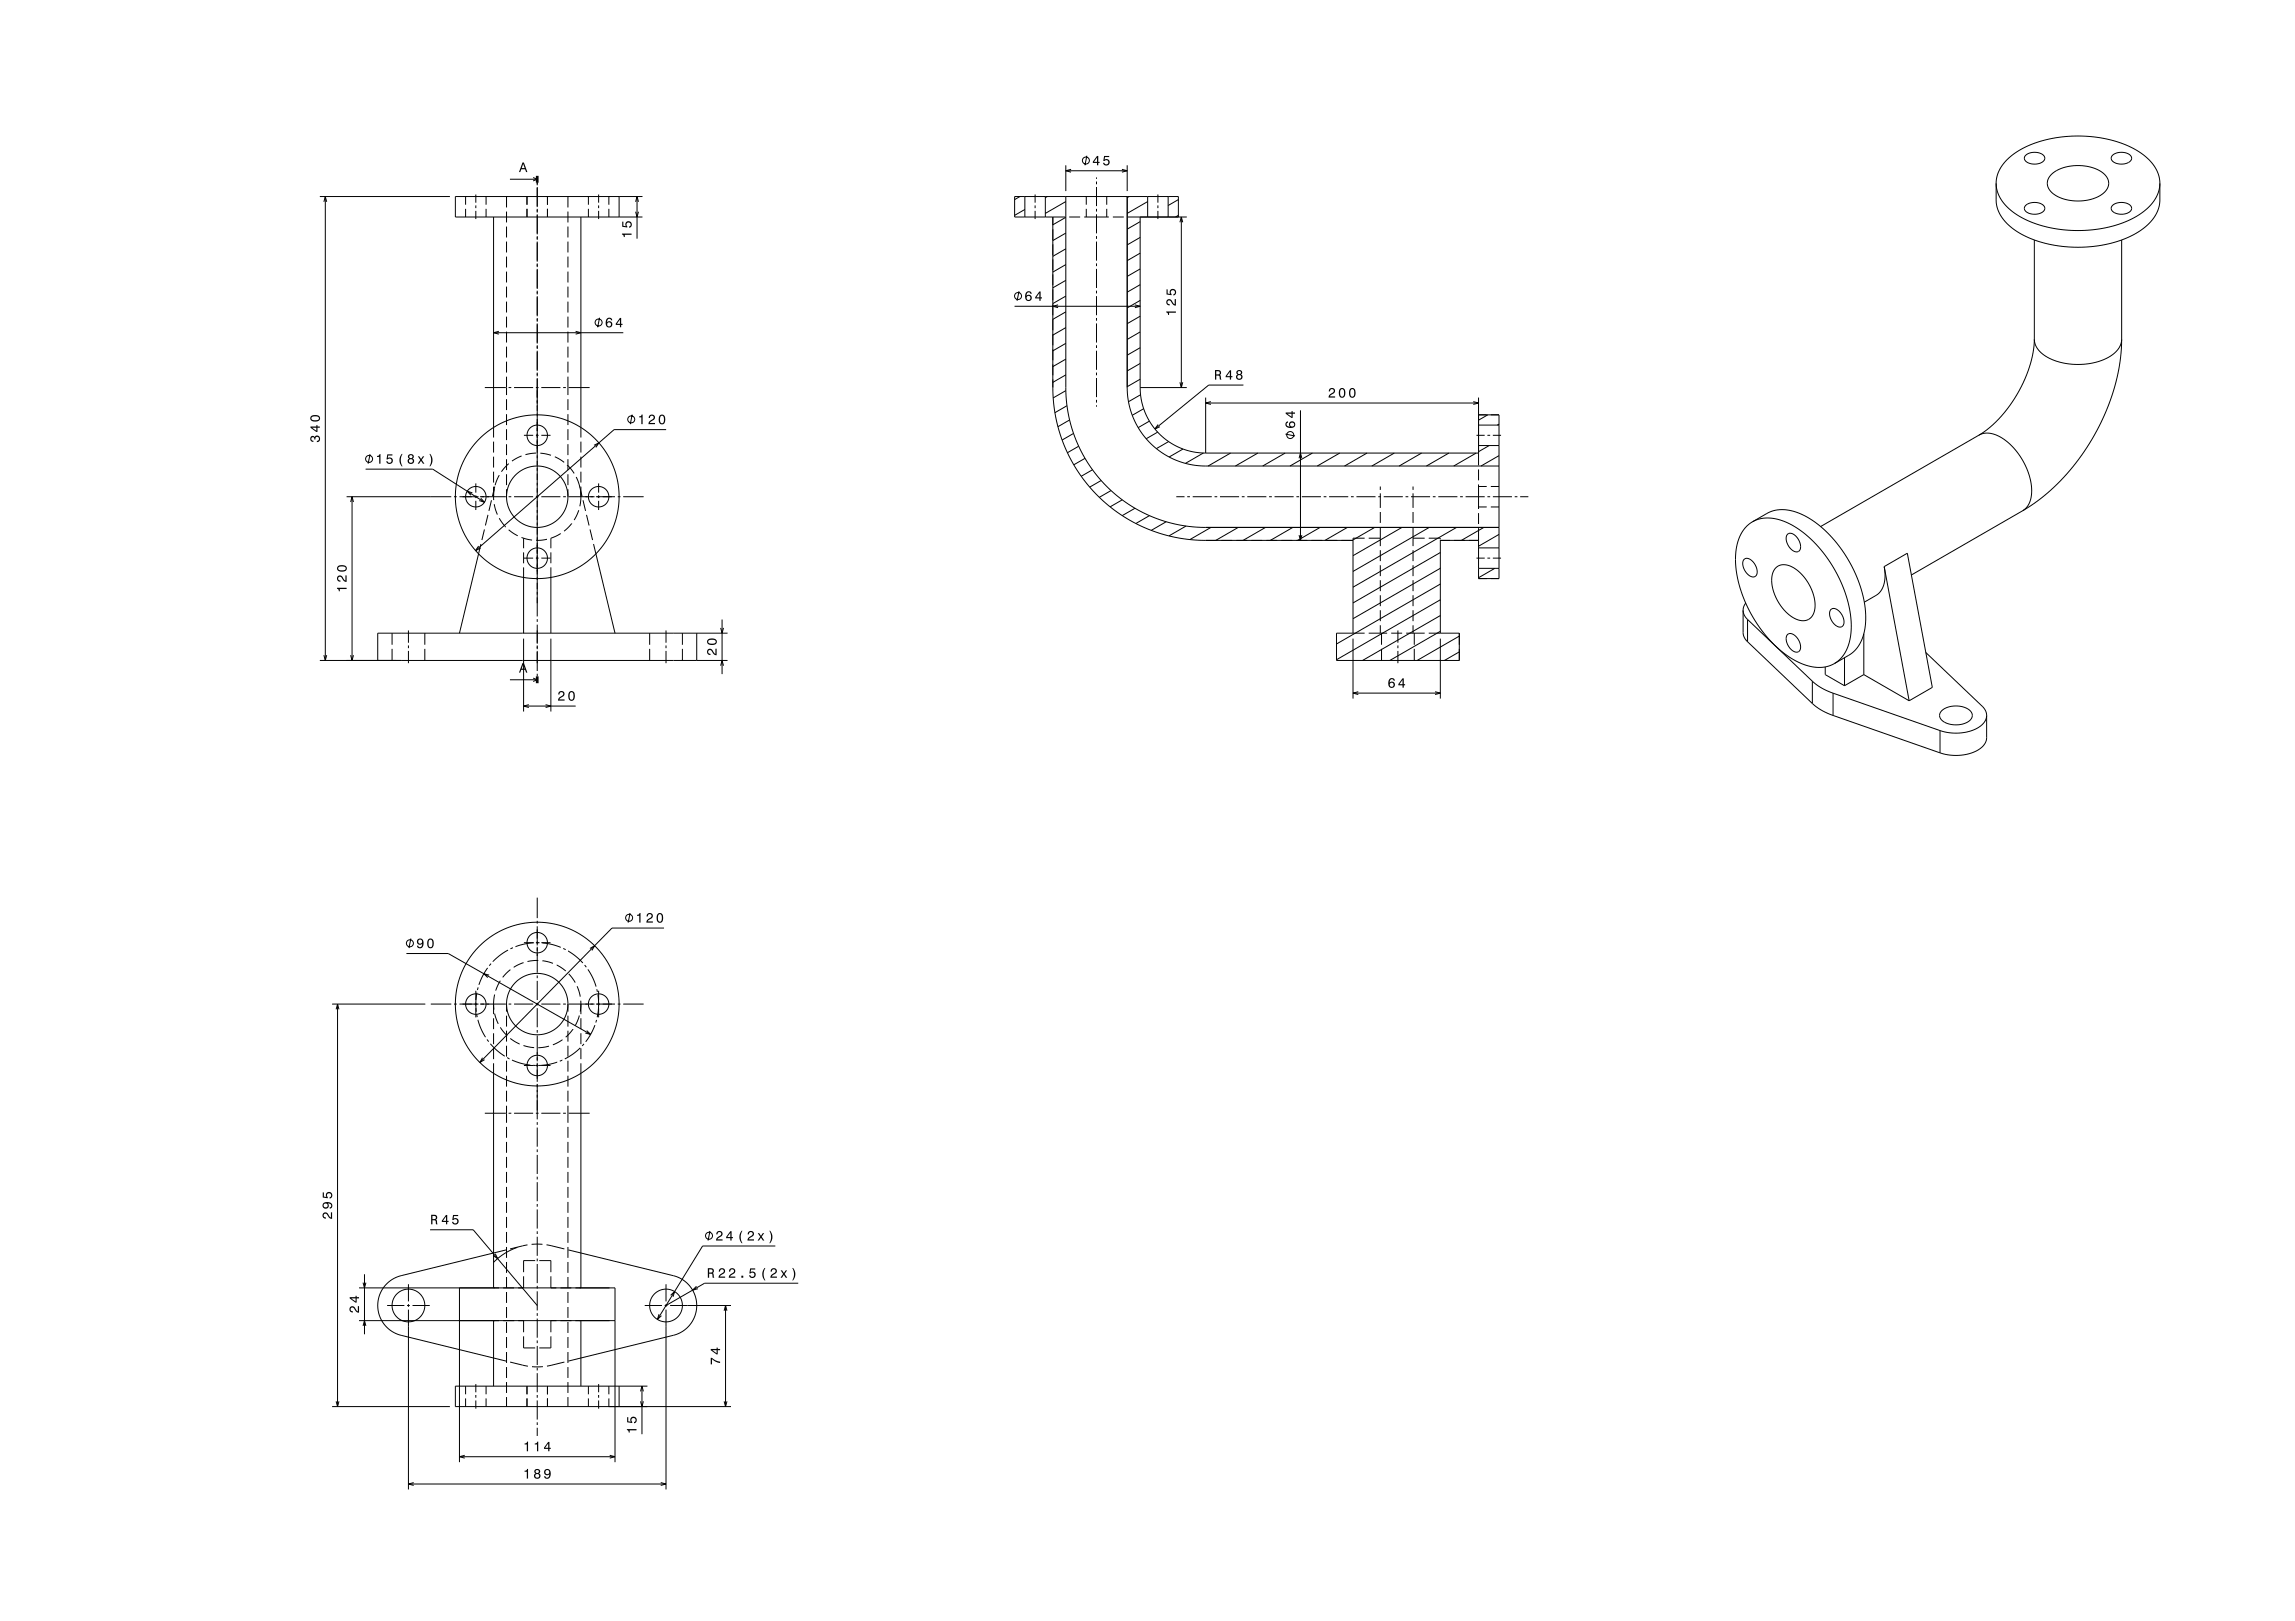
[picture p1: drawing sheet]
<svg xmlns="http://www.w3.org/2000/svg" width="841mm" height="594mm" viewBox="0 0 841 594" stroke-linecap="round" stroke-linejoin="round" font-family="sans-serif">
<g fill="none" stroke="#000" stroke-width=".37">
<path d="M398.3 57.1l-.7 3.5M742.3 57a5 5 0 0 1 6.9 .5 2.46 2.46 0 0 1-2.8 2.6 3.6 3.6 0 0 1-4.6-2.2zM774.2 56.9a5 5 0 0 1 6.9 .6 2.72 2.72 0 0 1-3.4 2.6 3.3 3.3 0 0 1-4-2.3zM117.2 72h47.7M118.7 74l.5-2 .5 2M119.2 72v170M170.6 72v3M170.6 76.5v3M174.4 71.3v3M174.4 75.3v1M174.4 77.3v3M178.1 72v3"/>
<path d="M178.1 76.5v3M180.9 79.5v80.8M185.6 72v4M185.6 77.5v4M186.9 65.7h10M193.1 72v3M193.1 76.5v3M195.4 65.1l1.5 .6-1.5 .6M196.9 65v.5M196.9 66.5v1.4M196.9 68.5v7.4M196.9 76.5v1.4"/>
<path d="M196.9 78.5v7.4M200.6 72v3M200.6 76.5v3M208.1 72v4M208.1 77.5v4M212.9 79.5v80.8M215.6 72v3M215.6 76.5v3M219.4 71.3v3M219.4 75.3v1M219.4 77.3v3M223.1 72v3"/>
<path d="M223.1 76.5v3M226.9 72v7.5M232.9 77.6l.5 1.9 .6-1.9M232.9 74l.5-2 .6 2M233.4 72v15.5M235.4 72h-68.5v7.5h68.5M373.8 72l-2 1.1M375.6 76.8l-3.8 2.1M375.6 72v7.5M379.3 71.3v3M379.3 75.3v1M379.3 77.3v3"/>
<path d="M383.1 72v7.5M383.8 72l-.7 .4M385.8 79.5v63l.6 7.7 1.9 8.3 3 7.7 4.1 7.2 5.3 6.6 6.4 5.9 7.5 5 7.9 3.7 8.7 2.4 4.7 .7 4.7 .3h55.2M390.3 79.5h-18.5v-7.5h60v7.5M390.6 72v70.3l.2 4.5 .5 4.2 1 4.4 1.6 4.7 1.8 4.4 2.2 3.9 2.6 4 3.2 3.9 3.1 3.2 3.6 3.1 6.1 4 6.7 3.2 7.2 2.2 7.4 1.1 111.5 .2M390.6 79.6l-4.8 2.8M390.6 73.9l-7.5 4.3M390.6 60.6v9.4M390.6 62.6h22.5M391.8 79.5h4M392.5 62.1l-1.9 .5 1.9 .5M397.3 79.5h9"/>
<path d="M398.1 72v3M398.1 76.5v3M401.8 65v.5M401.8 66.5v1M401.8 68.5v7M401.8 76.5v1M401.8 78.5v7M405.6 72v3M405.6 76.5v3M407.8 79.5h4M411.1 62.1l2 .5-2 .5M413.1 72v70.3l.2 3.2 1.2 5.6 2.5 5.5 3.6 4.8 4.2 3.8 3.6 2.3 4.2 1.7 4.1 1.1 4 .4 108.6 .1"/>
<path d="M413.1 60.6v9.4M413.3 79.5h21.6M413.8 72l-.7 .4M417.8 79.5v62.5M420.6 73.9l-7.5 4.3M420.6 72v7.5M424.3 71.3v3M424.3 75.3v1M424.3 77.3v3M428.1 72v7.5M431.8 78.9l-1 .6M431.8 73.1l-3.7 2.2"/>
<path d="M432.9 79.5v62.5M731.5 67.2v6.8l.6 2.7 1.8 3.5 3.4 3.3 4.8 3 5.6 2.2 6.7 1.4 6.7 .5 7.4-.5 6.4-1.3 6-2.3 4.6-2.8 3.3-3.3 2-3.5 .7-3v-6.7M731.5 67.2l.6 3.4 1.7 3.3 2.9 3 3.5 2.5 4.7 2.2 5.2 1.6 5.8 1 5.5 .3 5.7-.3 5.7-1 5.1-1.5 4.7-2.2 3.8-2.7 2.8-3 1.7-3.3 .6-3.3M731.5 67.2l.5-3.3 1.7-3.3 2.8-3.1 3.7-2.5 4.8-2.3 4.9-1.5 5.4-1 6-.4 5.7 .3 5.8 1 5 1.5 4.7 2.2 3.9 2.7 2.8 3.1 1.7 3.3 .6 3.3M742.3 75.3a5 5 0 0 1 6.9 .6 2.46 2.46 0 0 1-2.8 2.6 3.6 3.6 0 0 1-4.6-2.3zM751.7 63.9l2.4-1.6 3.4-1.2 3.4-.4 4 .3 3.3 .9 2.7 1.7 1.5 2 .3 2.2-.5 1.4-1.1 1.3-1.5 1.2-1.9 .9-4.6 1-5-.2-4.3-1.5-1.7-1.2-1.2-1.3-.6-1.4v-1.3l.4-1.4zM774.2 75.2a5 5 0 0 1 6.9 .7 2.49 2.49 0 0 1-2.9 2.6 3.5 3.5 0 0 1-4.5-2.3zM185.6 83v4M185.6 88.5v4M185.6 94v4M185.6 99.5v4M196.9 86.5v1.4"/>
<path d="M196.9 88.5v7.4M196.9 96.5v1.4M196.9 98.5v7.4M208.1 83v4M208.1 88.5v4M208.1 94v4M208.1 99.5v4M390.6 97l-4.8 2.7M390.6 91.2l-4.8 2.7M390.6 85.4l-4.8 2.8M401.8 86.5v1M401.8 88.5v7"/>
<path d="M401.8 96.5v1M401.8 98.5v7M417.8 81.2l-4.7 2.8M417.8 98.5l-4.7 2.8M417.8 92.8l-4.7 2.7M417.8 87l-4.7 2.7M432.4 81.5l.5-2 .5 2M745.5 87.9v36.4M777.5 87.9v36.4M185.6 105v4M185.6 110.5v4M185.6 116v4"/>
<path d="M196.9 106.5v1.4M196.9 108.5v7.4M196.9 116.5v1.4M196.9 118.5v7.4M208.1 105v4M208.1 110.5v4M208.1 116v4M219.7 116.4l-.7 3.5M371.8 112.2h46M373.4 106.7l-.7 3.5M387.7 111.7l-1.9 .5 1.9 .5M390.6 114.3l-4.8 2.7"/>
<path d="M390.6 108.5l-4.8 2.7M390.6 102.7l-4.8 2.8M401.8 106.5v1M401.8 108.5v7M401.8 116.5v1M401.8 118.5v7M415.9 111.7l1.9 .5-1.9 .5M417.8 115.9l-4.7 2.7M417.8 110.1l-4.7 2.7M417.8 104.3l-4.7 2.8M180.9 121.9h47.5M182.8 121.4l-1.9 .5 1.9 .5"/>
<path d="M185.6 121.5v4M185.6 127v4M185.6 132.5v4M185.6 138v6.8M196.9 126.5v1.4M196.9 128.5v7.4M196.9 136.5v1.4M196.9 138.5v87.4M208.1 121.5v4M208.1 127v4M208.1 132.5v4M208.1 138v6.8"/>
<path d="M210.9 121.4l2 .5-2 .5M390.6 137.4l-4.8 2.7M390.6 131.6l-4.8 2.7M390.6 125.8l-4.8 2.8M390.6 120.1l-4.8 2.7M401.8 126.5v1M401.8 128.5v7M401.8 136.5v1M401.8 138.5v7M417.8 139l-4.7 2.7M417.8 133.2l-4.7 2.7M417.8 127.4l-4.7 2.8"/>
<path d="M417.8 121.6l-4.7 2.8M745.5 124.3l.4 2 .9 1.7 1.4 1.5 1.9 1.3 2.7 1.3 2.7 .8 5.8 .7 6.2-.7 2.8-.9 2.5-1.2 1.9-1.3 1.6-1.7 .9-1.8 .3-1.7M745.5 124.3a46.8 46.8 0 0 1-20.3 35.1M777.5 124.3a78.8 78.8 0 0 1-22.5 51.9 64.7 64.7 0 0 1-13.8 11M177.7 142h7.7M185.6 146.3v4M185.6 151.8v4M185.6 157.3v4M186.4 142h1M188.4 142h7M192 159.5h3.4M196.4 142h1"/>
<path d="M196.4 159.5h1M198.4 142h7M198.4 159.5h3.3M206.4 142h1M208.1 146.3v4M208.1 151.8v4M208.1 157.3v4M208.4 142h7.7M231.7 151.9l-.7 3.5M244.1 157.4h-19.1l-50.7 44.4M390.6 143.1l-4.7 2.7M391 148.7l-4.4 2.5"/>
<path d="M392 153.9l-4.3 2.5M393.4 158.8l-4.2 2.4M401.8 146.5v1M401.8 148.5v.5M417.8 142l.5 5 1.4 4.3 2.1 3.9 3.1 3.9 3.7 3 4.2 2.2 4.3 1.3 4.7 .4M417.8 142h17.1M418 144.7l-4.5 2.5M419.1 149.8l-4.2 2.4M421.2 154.3l-4.1 2.4M424.2 158.4l-4.2 2.4M424.4 155.6l-1.2 1.6 1.8-.8M432.4 140.1l.5 1.9 .5-1.9"/>
<path d="M441.8 145.7v20.3M441.8 147.7h100M443.7 147.2l-1.9 .5 1.9 .5M455.7 141.1h-12.8l-19.7 16.1M471.1 159.1l3.5 .7M476.6 150.4v47.6M539.9 147.2l1.9 .5-1.9 .5M541.1 159.5h3M541.8 145.7v24.8M541.8 152h7.5v60h-7.5v-18.5M541.8 155.8h7.5M545.1 159.5h1"/>
<path d="M545.2 152l-3.4 2M547.1 159.5h3M549.3 155.4l-.6 .4M725.2 159.4l1.8-.6 1.9-.1 2.2 .5 2.2 1.1 2.1 1.5 2.2 2.1 3.7 4.9 2.4 5.6 .6 2.9 .2 2.8-.2 2.3-.7 2-1 1.5-1.4 1.3M725.2 159.4l-58 33.5M134 171.9h24.6l18.9 12.1M135.6 166.4l-.7 3.5M174.4 177.1v3.4M180.9 161.8v4M180.9 167.3v4M180.9 172.8v4M180.9 178.3v3.7"/>
<path d="M181.1 179.3l-.2 4M181.3 178.3l-.9 3.6M183 174.1l-1.6 3.7M185.6 162.8v4M185.6 168.3v4M185.6 173.8v4M185.6 179.3v2.7M186.4 169.9l-2.6 3M191.1 167.1l-3.5 1.9M196.5 166l-3.9 .6M198 166.1l3.9 .7M203.3 167.4l3.4 2"/>
<path d="M207.9 170.4l2.5 3.1M208.1 162.8v4M208.1 168.3v4M208.1 173.8v4M208.1 179.3v2.7M211.1 174.8l1.4 3.7M212.4 178.3l.9 3.6M212.9 161.8v4M212.9 167.3v4M212.9 172.8v4M212.9 178.3v3.7M217.7 163.2l1.8-.9-1.1 1.6"/>
<path d="M219.4 177.1v3.4M395.3 163.5l-4.1 2.4M397.6 168l-4.1 2.3M400.3 172.1l-4.1 2.4M403.5 176.1l-4.2 2.4M407.1 179.8l-4.3 2.4M428.2 161.8l-4.4 2.6M433.5 164.5l-5.1 3M441 166l-6.6 3.8M441.8 166h100M450.9 166l-8.2 4.8M460.9 166l-8.2 4.8"/>
<path d="M470.9 166l-8.2 4.8M476 168l.6-2 .5 2M480.9 166l-8.2 4.8M490.9 166l-8.2 4.8M500.9 166l-8.2 4.8M505.8 178.3v1.2M510.9 166l-8.2 4.8M517.8 178.3v1.2M520.9 166l-8.2 4.8M530.9 166l-8.2 4.8M540.9 166l-8.2 4.8M541.8 172v4"/>
<path d="M541.8 177.5v9M541.8 163.3h7.5M541.8 178.3h3M545.7 163.3l-3.9 2.2M546.3 178.3h3M549.3 167l-6.6 3.8M127 182h38.4M128.5 184l.5-2 .5 2M129 182v60M166.4 182h1M168.4 182h7M173.1 180.6l-1.9-.6 1.4 1.5"/>
<path d="M174.4 181.5v1M174.4 183.5v3.4M175.9 182h9.5M176.2 182.6l1.3 1.4-1.9-.6M176.2 199.4l-7.8 32.6M177.5 194l-.9 3.9M178.8 188.7l-.9 3.9M180.1 183.3l-.9 3.9M181.1 184.7l1.2 3.9M182.9 189.9l2.4 3.2M186.4 182h1M186.4 194.1l3.3 2.2"/>
<path d="M188.4 182h7M191.1 196.9l3.9 1M191.9 197.2v3.7M196.4 182h1M198.4 182h7M200.4 197.6l-3.9 .4M205.5 195.5l-3.6 1.7v3.7M206.4 182h1M208.4 182h9.5M209.5 191.8l-2.8 2.8M212.1 187l-1.7 3.6M212.7 180l.2 2"/>
<path d="M212.9 182l-.4 3.5M213.6 183.3l1 3.9M214.9 188.7l1 3.9M216.2 194l1 3.9M217.5 199.4l7.9 32.6M218.4 182h7M219.4 181.5v1M219.4 183.5v3.4M226.4 182h1M228.4 182h7.5M411.3 183.2l-4.5 2.5M415.9 186.2l-4.7 2.7"/>
<path d="M421.2 189l-5 2.8M427.4 191.2l-5.5 3.2M431.1 182h3M434.6 192.8l-6.2 3.6M435.1 182h1M437.1 182h7M443.7 193.3l-7.7 4.4M445.1 182h1M447.1 182h7M453.7 193.3l-8.2 4.7M455.1 182h1M457.1 182h7"/>
<path d="M463.7 193.3l-8.2 4.7M465.1 182h1M467.1 182h7M473.7 193.3l-8.2 4.7M475.1 182h1M476 196.1l.6 1.9 .5-1.9M477.1 182h7M483.7 193.3l-8.2 4.7M485.1 182h1M487.1 182h7M493.7 193.3l-8.2 4.7M495.1 182h1"/>
<path d="M495.8 197.8v34.2M497.1 182h7M500.1 197.2h-4.3v.3M501.6 197.2h4.2M503.7 193.3l-8.2 4.7M505.1 182h1M505.8 180.8v5.3M505.8 187.6v4M505.8 193.1v7M507.1 182h7M513.7 193.3l-17.9 10.3M515.1 182h1"/>
<path d="M517.1 182h7M517.8 180.8v5.3M517.8 187.6v4M517.8 193.1v7M517.8 197.2h4.3M523.6 197.2h4.2v.3M523.7 193.3l-27.9 16.1M525.1 182h1M527.1 182h7M527.8 197.8v34.2M527.8 198h14M533.7 193.3l-37.9 21.9"/>
<path d="M535.1 182h1M537.1 182h7M541.8 188v4M541.8 185.8h3M543.7 193.3l-8.2 4.7M545.1 182h1M546.3 185.8h3M547.1 182h7M549.3 195.8l-7.5 4.4M555.1 182h1M557.1 182h3M642.2 191.2l3.1-1.2 3.7-.1 3.9 .8 4.1 1.9 4.2 2.8 4.2 4 3.6 4.2 3.1 4.8 2.6 5.1 2 5.3 1.2 5.4 .5 4.9-.4 4.8-1.1 3.7-1.9 3.2-2.8 2.4"/>
<path d="M642.2 191.2l-2.6 2.1-1.9 3-1.3 3.8-.4 4.6 .4 5.1 1.1 5.2 2 5.5 2.7 5.3 3.2 5 3.9 4.6 3.9 3.6 4.2 2.8 4.1 1.9 3.9 .8 3.7-.2 3.1-1.1M642.2 191.2l5.8-3.3 2.9-1h3.9l4.5 1.2 4.9 2.6 5 4.1 4.5 5 3.8 5.8 3 6 2.1 6.4 1 6.3-.1 5.6-1.2 4.3-2 3.6-2.3 2-5.8 3.4M655.1 195.7a2.96 2.96 0 0 1 3.9 2 3 3 0 0 1-.2 4.5 4.8 4.8 0 0 1-4.2-5.3zM741.2 187.2l-40.8 23.5M175.4 200.1l-1.1 1.7 1.8-.9M191.9 202.4v4M191.9 207.9v24.1M192 204.5h3.4M196.4 204.5h1M198.4 204.5h3.3M201.9 202.4v4M201.9 207.9v24.1"/>
<path d="M505.8 201.6v4M505.8 207.1v4M505.8 212.6v4M505.8 218.1v4M517.8 201.6v4M517.8 207.1v4M517.8 212.6v4M517.8 218.1v4M527.8 219.8l-38 22M527.8 214l-38 22M527.8 208.2l-32 18.5M527.8 202.5l-32 18.4"/>
<path d="M541.1 204.5h3M541.8 200.8h7.5M541.8 208.3h7.5M545.1 204.5h1M547.1 204.5h3M547.8 208.3l-6 3.4M639.2 204.9a3.2 3.2 0 0 1 4.1 2.4 2.81 2.81 0 0 1-.4 4.1 4.8 4.8 0 0 1-4.3-5.3zM650.8 208.1l1.1-.8 1.2-.4 1.5 .1 1.5 .5 3.2 2 2.9 3.5 2.1 4.2 .8 4-.4 3.4-.7 1.3-.9 .9-1.2 .5-1.4 .2-2.9-.9-3-2.2-2.6-3.2-1.8-3.7-.9-3.9 .2-3.1zM690.5 207.6l.2 4.5-.3 2-.7 1.7-1.6 2-4.9 2.9M690.5 207.6l8.4-4.9 9.2 49.2-8.5 4.9M690.5 207.6l9.1 49.2M143.7 232v4.3"/>
<path d="M143.7 237.8v4.2M149.7 231v4.5M149.7 236.5v1M149.7 238.5v4.5M155.7 232v4.3M155.7 237.8v4.2M191.9 234v26.7M196.9 226.9v1M196.9 228.9v7M196.9 236.5v1.4M196.9 238.5v7.4M201.9 234v26.7"/>
<path d="M238.1 232v4.3M238.1 237.8v4.2M244.1 231v4.5M244.1 236.5v1M244.1 238.5v4.5M250.1 232v4.3M250.1 237.8v4.2M255.3 232v10M264.1 230.1l.5 1.9 .5-1.9M264.6 227v20M266.6 232h-128.2v10M495.8 234v22"/>
<path d="M500.1 232h-10.3v10h45v-10h-11.2M501.6 232h6.7M505.8 223.6v4M505.8 229.1v2.9M506.3 232v4.3M506.3 237.8v4.2M509.8 232h4M512.3 231v4.5M512.3 236.5v1M512.3 238.5v4.5M515.3 232h6.8M517.8 223.6v4"/>
<path d="M517.8 229.1v2.9M518.3 232v4.3M518.3 237.8v4.2M527.8 231.3l-18.5 10.7M527.8 225.6l-28.5 16.4M527.8 234v22M534.8 238.9l-5.5 3.1M534.8 233.1l-15.5 8.9M638.8 223.6l.4 1.7 1.2 1.7M638.8 223.6v8.6l.5 1.6 1.1 1.4M639.7 221l-.7 1.4-.2 1.2M640.4 227l23.7 22.6"/>
<path d="M640.4 227v8.2M640.4 235.2l23.7 22.6M655.1 232.5a2.93 2.93 0 0 1 3.9 1.9 3.1 3.1 0 0 1-.1 4.5 4.5 4.5 0 0 1-4.3-4.2v-1.4zM671 223.3a2.77 2.77 0 0 1 3.8 1.7 3.2 3.2 0 0 1-.1 4.7 4.7 4.7 0 0 1-4.3-5zM683 232.2v15M705.7 239.1l20.9 19.9 1.1 1.6 .3 1.6M117.2 242h149.4M118.7 240.1l.5 1.9 .5-1.9M128.5 240.1l.5 1.9 .5-1.9M186.9 249.1h10M191.9 258.7h19.1M193.8 258.2l-1.9 .5 1.9 .6"/>
<path d="M195.4 248.5l1.5 .6-1.5 .6M196.9 246.9v.9M199.9 258.2l2 .5-2 .6M264.1 244l.5-2 .5 2M495.8 254h32M497.7 253.5l-1.9 .5 1.9 .5M525.9 253.5l1.9 .5-1.9 .5M664.1 249.6l3.6 2.6 4 1.8M664.1 257.8l3.4 2.5 4.2 1.9M664.1 249.6v8.2M668.8 244.4v2.8l7.1 4.1M671.7 254l39.2 13.7"/>
<path d="M671.7 254v8.2M675.9 241v10.3M683 247.2l16.6 9.6M683 247.2l-7.1 4.1M671.7 262.2l39.2 13.7M710.9 267.7v8.2M711.5 260.4l1.9-1.1 2.5-.6 2.5 .1 2.4 .8a2.71 2.71 0 0 1 1.9 2.8 2.71 2.71 0 0 1-2.2 2.5l-2 .6-2.2 .1-1.9-.3-1.9-.7a2.48 2.48 0 0 1-1-4.2zM728 262.2l-.3 1.6-1.2 1.6-1.9 1.4-2.5 1.1-2.8 .6-2.7 .2-2.9-.3-2.8-.7M728 262.2v8.7l-.7 1.7-1.4 1.5-2.9 1.6-3.9 1-4 .1-4.2-.9M196.9 328.9v7.5M196.9 337.4v1M196.9 339.4v7"/>
<path d="M230.9 334.6l-.7 3.5M148.9 349.4h15.4l52.1 29.7M150.6 343.9l-.7 3.5M178.7 354.7l-1.8 2.9-1.4 3.3M179.2 357.3l-1.9-.5 1.4 1.4M179.9 353.1l-.6 .8M183.3 359.4l-1.6 3.6M186.2 348.1l-3 1.9-2.6 2.4M187 355.3l-2.8 2.9M188 347.3l-.9 .4M191.9 352.7l-3.7 1.8M192 345.4h3.4"/>
<path d="M195.7 345.5l-3.5 .4-3.3 1M196.4 345.4h1M196.7 345.4l1 .1M196.9 346.9v9.5M196.9 357.4v1M196.9 359.4v7M197.3 351.9l-4 .4M198.4 345.4h3.3M198.7 345.5l3.5 .6 3.3 1.1M198.8 352l3.8 1M204 353.6l3.3 2.2M206.4 347.6l.9 .4"/>
<path d="M208.2 348.5l2.8 2 2.6 2.4M208.4 356.9l2.4 3.2M214.2 353.6l.7 .8M215.4 355.2l1.8 3.1 1.2 3.2M216.2 347.6l1.7-1.1-1 1.8M243.3 340.1h-19l-48.5 49.2M121.7 367.9h34.2M123.2 369.9l.5-2 .5 2M123.7 367.9v147.5M157.9 367.9h7.5M166.4 367.9h1M168.4 367.9h7"/>
<path d="M174.4 363.1v3.3M174.4 367.4v1M174.4 369.4v3.4M174.7 371.7l.2 1M174.8 363.8l-.4 3.4 .1 3.5M175.1 373.7l1.2 3.3 1.6 3.1M175.2 361.8l-.2 1M175.9 367.9h9.5M180.9 367.9l.1 2M180.9 367.9v3.7M180.9 373.1v4M180.9 378.6v4"/>
<path d="M181.3 371.4l1.3 3.8M181.3 364.4l-.4 3.5M183.3 376.5l2.6 3.1M185.6 367.9v2.8M185.6 372.2v4M185.6 377.7v4M186.4 367.9h1M188.4 367.9h7M196.4 367.9h1M196.9 367.4v1M196.9 369.4v7M196.9 377.4v1"/>
<path d="M196.9 379.4v9.5M198.4 367.9h7M206.4 367.9h1M208.1 367.9v2.8M208.1 372.2v4M208.1 377.7v4M208.4 367.9h9.5M210 377.1l-2.7 3M211.5 361.4l1.1 3.8M212.3 372.2l-1.5 3.6M212.8 366.7l-.2 4M212.9 367.9v3.7"/>
<path d="M212.9 373.1v4M212.9 378.6v4M215 377.6l1.4 1.5-1.9-.6M218 375.6l-1.4 3.2-2 2.9M218.4 367.9h7M218.6 373.7l-.3 1M218.7 362.5l.2 1M219.1 364.5l.3 4.1-.6 4.2M219.4 363.1v3.3M219.4 367.4v1M219.4 369.4v3.4M226.4 367.9h1"/>
<path d="M228.4 367.9h7.5M176.8 387.6l-1 1.7 1.8-1M178.5 380.9l.6 .8M179.7 382.5l2.5 2.5 2.8 2M180.9 384.1v4M180.9 389.6v82.3M185.6 383.2v4M185.6 388.7v4M185.6 394.2v4M185.6 399.7v4M185.8 387.5l.9 .5M187 380.5l3.4 2.1"/>
<path d="M187.6 388.5l3.6 1.2 3.1 .6M191.8 383.1l3.9 .8M192 390.4h3.4M196.9 389.4v7M196.9 397.2v13M198.4 390.4h3.3M201.2 383.3l-4 .6M204.2 389.2l-4.4 1-4.5 .2M206.1 388.5l-1 .4M206.1 381l-3.5 1.9M208.1 383.2v4M208.1 388.7v4"/>
<path d="M208.1 394.2v4M208.1 399.7v4M212.6 384l-2.6 2.2-3 1.8M212.9 384.1v4M212.9 389.6v82.3M214 382.5l-.7 .8M177.7 407.9h7.7M185.6 405.2v6.2M185.6 412.9v4M185.6 418.4v4M186.4 407.9h1M188.4 407.9h7"/>
<path d="M196.4 407.9h1M196.9 411.2v1M196.9 413.2v7M198.4 407.9h7M206.4 407.9h1M208.1 405.2v6.2M208.1 412.9v4M208.1 418.4v4M208.4 407.9h7.7M185.6 423.9v4M185.6 429.4v4M185.6 434.9v4"/>
<path d="M196.9 421.2v1M196.9 423.2v7M196.9 431.2v1M196.9 433.2v7M208.1 423.9v4M208.1 429.4v4M208.1 434.9v4M157.6 450.6h15.8l23.5 27.8M181.5 459.4l.8 1.8-1.6-1.1M185.5 458l-40.4 10.1-2.7 1.7-2.2 2.5-1.3 2.9-.5 3.2 .5 3.2 1.4 3 2.1 2.4 2.8 1.7 40.3 10.1M185.6 440.4v4M185.6 445.9v4"/>
<path d="M185.6 451.4v4M185.6 456.9v4M189.6 457.1l-4.7 2.3-4 3.2M193.3 456.2l-6.4 1.5M196.9 441.2v1M196.9 443.2v7M196.9 451.2v1M196.9 453.2v7M198.8 456h-4M200.3 456.1l6.5 1.6M208.1 440.4v4M208.1 445.9v4"/>
<path d="M208.1 451.4v4M208.1 456.9v4M208.3 458l40.3 10.1 2.7 1.7 2.2 2.4 1.3 2.9 .5 3.3-.4 3.2-1.4 2.9-2.1 2.4-2.8 1.8-40.3 10.1M260.2 451.1l-.7 3.5M284.1 456.6h-26.6l-16.6 26.9M131.6 471.9h93.8v63.9M133 470l.6 1.9 .5-1.9M133.6 466.9v22M141.9 478.4h6.3M149.2 478.4h1M149.7 470.6v6.3M149.7 477.9v1"/>
<path d="M149.7 479.9v65.9M151.2 478.4h6.3M168.4 471.9v63.9M185.6 462.4v4M185.6 467.9v4M185.6 473.4v4M185.6 478.9v4M191.9 467.7v4.2M196.1 461.9h-4.2v4.3M196.9 461.2v1M196.9 463.2v7M196.9 471.2v1"/>
<path d="M196.9 473.2v7M197.6 461.9h4.3v4.3M201.9 467.7v4.2M208.1 462.4v4M208.1 467.9v4M208.1 473.4v4M208.1 478.9v4M236.3 478.4h6.3M243.6 478.4h1M244.1 470.6v6.3M244.1 477.9v1M244.1 479.9v65.9"/>
<path d="M245.6 478.4h22.3M245.8 474.7l1.4-1.4-.6 1.9M255.2 471.3l-1.4 1.5 1.9-.6M265.9 478.4v37M292.5 470.2h-34.3l-14.1 8.2M131.6 483.9h93.8M133 485.9l.6-2 .5 2M180.9 483.9v24M185.6 484.4v4M185.6 489.9v4M185.6 495.4v4M186.9 499.1l6.6 1.5"/>
<path d="M191.9 483.9v4.3M191.9 489.7v4.2h4.2M196.9 481.2v1M196.9 483.2v7M196.9 491.2v1M196.9 493.2v7M201.9 483.9v4.3M201.9 489.7v4.2h-4.3M206.8 499.1l-6.4 1.5M208.1 484.4v4M208.1 489.9v4M208.1 495.4v4"/>
<path d="M212.9 483.9v24M241.5 481.6l-.6 1.9 1.5-1.4M265.4 480.3l.5-1.9 .5 1.9M121.7 515.4h43.2M123.2 513.5l.5 1.9 .5-1.9M170.6 507.9v3M170.6 512.4v3M174.4 507.2v3M174.4 511.2v1M174.4 513.2v3M178.1 507.9v3M178.1 512.4v3"/>
<path d="M185.6 500.9v4M185.6 506.4v4M185.6 511.9v3.5M193.1 507.9v3M193.1 512.4v3M196.9 501.2v1M196.9 503.2v7M196.9 511.2v1M196.9 513.2v7M198.9 500.8h-3.9M200.6 507.9v3M200.6 512.4v3"/>
<path d="M208.1 500.9v4M208.1 506.4v4M208.1 511.9v3.5M215.6 507.9v3M215.6 512.4v3M219.4 507.2v3M219.4 511.2v1M219.4 513.2v3M223.1 507.9v3M223.1 512.4v3M226.9 507.9v7.5M234.7 509.9l.5-2 .6 2"/>
<path d="M234.7 513.5l.5 1.9 .6-1.9M235.2 507.9v17.7M237.2 507.9h-70.3v7.5h101M265.4 513.5l.5 1.9 .5-1.9M168.4 533.8h57M170.3 533.3l-1.9 .5 1.9 .5M196.9 521.2v1M196.9 523.2v3M223.4 533.3l2 .5-2 .5M149.7 543.8h94.4M151.6 543.3l-1.9 .5 1.9 .5M242.1 543.3l2 .5-2 .5"/>
<circle cx="397.9" cy="58.8" r="1.28"/>
<circle cx="219.4" cy="118.2" r="1.28"/>
<circle cx="373.1" cy="108.5" r="1.28"/>
<circle cx="196.9" cy="159.5" r="3.8"/>
<circle cx="231.3" cy="153.7" r="1.28"/>
<circle cx="472.8" cy="159.4" r="1.28"/>
<circle cx="135.3" cy="168.2" r="1.28"/>
<circle cx="174.4" cy="182" r="3.7"/>
<circle cx="196.9" cy="182" r="11.2"/>
<circle cx="196.9" cy="182" r="30"/>
<circle cx="219.4" cy="182" r="3.8"/>
<circle cx="196.9" cy="204.5" r="3.7"/>
<circle cx="230.5" cy="336.3" r="1.28"/>
<circle cx="150.2" cy="345.7" r="1.28"/>
<circle cx="196.9" cy="345.4" r="3.8"/>
<circle cx="174.4" cy="367.9" r="3.8"/>
<circle cx="196.9" cy="367.9" r="11.3"/>
<circle cx="196.9" cy="367.9" r="30"/>
<circle cx="219.4" cy="367.9" r="3.8"/>
<circle cx="196.9" cy="390.4" r="3.7"/>
<circle cx="259.8" cy="452.8" r="1.28"/>
<circle cx="149.7" cy="478.4" r="6"/>
<circle cx="244.1" cy="478.4" r="6"/>
</g>
<path d="M196.9 64.4v2.5M196.9 247.8v2.5" fill="none" stroke="#000" stroke-width="1" stroke-linecap="butt"/>
<g fill="#000">
<path d="M191.5 59.6l-1.3 3.5h.5l.3-1.1h1.4l.4 1.1h.5l-1.3-3.5zM191.7 60.1l.6 1.5h-1.1z" fill-rule="evenodd"/>
<path d="M402 57.1l-1.5 2.2v.4h1.5v.9h.5v-.9h.5v-.4h-.5v-2.2zM402 57.7v1.6h-1.1zM404.6 57.1l-.3 1.9h.4a.8 .8 0 0 1 1.2-.2 .8 .8 0 0 1 0 1.2 .8 .8 0 0 1-1.2-.3h-.5a1.21 1.21 0 0 0 1.5 1 1.21 1.21 0 0 0 .8-1.6 1.21 1.21 0 0 0-1.7-.6l.1-.9h1.6v-.5z" fill-rule="evenodd"/>
<path d="M227.9 85.6l.7 1.3h.3v-.9h2.5v-.4zM228 81.2v1.9l1.9 .3v-.4a.8 .8 0 0 1-.3-1.3 .8 .8 0 0 1 1.3 .1 .8 .8 0 0 1-.4 1.2v.5a1.21 1.21 0 0 0 1.1-1.5 1.21 1.21 0 0 0-1.7-.8 1.21 1.21 0 0 0-.5 1.7l-1-.1v-1.6z" fill-rule="evenodd"/>
<path d="M222.5 116.7a2.39 2.39 0 0 0 .2 3.2 1.16 1.16 0 0 0 1.5-.3 1.16 1.16 0 0 0-.2-1.6 1.16 1.16 0 0 0-1.6 .1 1.02 1.02 0 0 1 .9-1.3l.6 .6h.5a1.11 1.11 0 0 0-.8-1 1.11 1.11 0 0 0-1.1 .3zM222.4 118.9a.75 .75 0 0 1 1.5 0 .75 .75 0 0 1-1.5 0zM227.2 116.5l-1.6 2.1v.5h1.6v.8h.4v-.8h.5v-.4h-.5v-2.2zM227.2 117.1v1.6h-1.1z" fill-rule="evenodd"/>
<path d="M376.2 107a2.4 2.4 0 0 0 .2 3.2 1.16 1.16 0 0 0 1.5-.3 1.16 1.16 0 0 0-.2-1.6 1.16 1.16 0 0 0-1.6 .1 1.02 1.02 0 0 1 .9-1.3l.4 .2 .2 .4h.5a1.12 1.12 0 0 0-.8-1 1.12 1.12 0 0 0-1.1 .3zM376.1 109.2a.75 .75 0 0 1 1.5 0 .75 .75 0 0 1-1.5 0zM380.9 106.8l-1.6 2.1v.5h1.6v.8h.4v-.8h.5v-.4h-.5v-2.2zM380.9 107.4v1.6h-1.1z" fill-rule="evenodd"/>
<path d="M427.4 114.1l.6 1.3h.4v-.8h2.5v-.5zM427.7 109.9a1.2 1.2 0 0 0-.2 1.4 1.2 1.2 0 0 0 1.1 .6v-.4a.7 .7 0 0 1-.8-.6 .7 .7 0 0 1 .5-.8 .7 .7 0 0 1 .9 .5l.1 .3a1.63 1.63 0 0 0 1.6 1.1v-2.4h-.4v1.9l-1.4-1.7-.7-.2zM427.5 106v1.9l1.8 .3v-.4a.8 .8 0 0 1-.2-1.3 .8 .8 0 0 1 1.2 .1 .8 .8 0 0 1-.3 1.2v.5a1.21 1.21 0 0 0 1-1.5 1.21 1.21 0 0 0-1.6-.8 1.21 1.21 0 0 0-.6 1.7l-.9-.1v-1.6z" fill-rule="evenodd"/>
<path d="M445.2 135.6v3.5h.5v-1.5l1.1 .1 .2 1.4h.6l-.3-1.5-.3-.2a.97 .97 0 0 0 .4-1.1 .97 .97 0 0 0-1-.7zM445.7 136h.6a.6 .6 0 0 1 .7 .6 .6 .6 0 0 1-.8 .6h-.5z" fill-rule="evenodd"/>
<path d="M450.7 135.7l-1.6 2.1v.4h1.6v.9h.4v-.9h.5v-.4h-.5v-2.1zM450.7 136.3v1.5h-1.1zM453.3 135.8l-.2 .9 .4 .5a1.09 1.09 0 0 0-.2 1.6 1.09 1.09 0 0 0 1.6 0 1.09 1.09 0 0 0-.1-1.6 1.01 1.01 0 0 0 .1-1.5 1.01 1.01 0 0 0-1.6 .1zM453.4 138.1a.71 .71 0 0 1 1.4 0 .71 .71 0 0 1-1.4 0zM453.5 136.6a.6 .6 0 0 1 1.2 0 .6 .6 0 0 1-1.2 0z" fill-rule="evenodd"/>
<path d="M234.2 152.6v.3h.8v2.5h.5v-3.5zM238 152.2l-.3 1h.5a.7 .7 0 0 1 .5-.9 .7 .7 0 0 1 .8 .5 .7 .7 0 0 1-.5 .9l-.3 .2a1.63 1.63 0 0 0-1.1 1.5h2.4v-.4h-1.9l.9-.8a1.17 1.17 0 0 0 .9-1.7 1.17 1.17 0 0 0-1.9-.3zM241.7 152.4a2.02 2.02 0 0 0 .9 3.1 2.03 2.03 0 0 0 .9-3.1 1.11 1.11 0 0 0-1.8 0zM242.2 152.4l.4-.1a1.71 1.71 0 0 1 0 2.8l-.4-.1-.3-.7v-1.2z" fill-rule="evenodd"/>
<path d="M471.3 154.7a1.44 1.44 0 0 0 .1 1.7 1.44 1.44 0 0 0 1.6 .4 1.26 1.26 0 0 0 1.6-.9 1.26 1.26 0 0 0-1.1-1.5 1.11 1.11 0 0 0-1.1 .7 1.11 1.11 0 0 0 .3 1.2 1.02 1.02 0 0 1-1.3-.8l.2-.4 .4-.2v-.5zM472.8 155.6a.75 .75 0 0 1 1.5 0 .75 .75 0 0 1-1.5 0zM471.1 151.2v.4l2.1 1.5h.5v-1.5h.9v-.4h-.9v-.5h-.4v.5zM471.7 151.6h1.6v1.1z" fill-rule="evenodd"/>
<path d="M487.2 142.5l-.3 .9h.5a.7 .7 0 0 1 .5-.8 .7 .7 0 0 1 .9 .5 .7 .7 0 0 1-.5 .9l-.3 .1a1.63 1.63 0 0 0-1.2 1.6h2.4v-.5h-1.9l.9-.7a1.17 1.17 0 0 0 .9-1.7 1.17 1.17 0 0 0-1.9-.3zM490.9 142.6a2.02 2.02 0 0 0 .9 3.2 2.03 2.03 0 0 0 .9-3.2 1.11 1.11 0 0 0-1.8 0zM491.5 142.7l.3-.1a1.71 1.71 0 0 1 0 2.8l-.3-.1-.4-.7v-1.2zM494.6 142.6a2.02 2.02 0 0 0 .9 3.2 2.03 2.03 0 0 0 .9-3.2 1.11 1.11 0 0 0-1.8 0zM495.2 142.7l.3-.1a1.71 1.71 0 0 1 0 2.8l-.3-.1-.3-.7v-1.2z" fill-rule="evenodd"/>
<path d="M113.9 160a1.17 1.17 0 0 0-.2 1.3 1.17 1.17 0 0 0 1.1 .6v-.4a.62 .62 0 0 1-.7-.3 .62 .62 0 0 1 .2-.8 .62 .62 0 0 1 .9 .2v.5h.4a.74 .74 0 0 1 .6-1 .74 .74 0 0 1 .8 .8 .74 .74 0 0 1-.9 .7v.4a1.15 1.15 0 0 0 1.2-1.6 1.15 1.15 0 0 0-2-.2 .86 .86 0 0 0-1.4-.2zM113.8 156.3v.4l2.1 1.6h.4v-1.6h.9v-.4h-.9v-.5h-.4v.5zM114.4 156.7h1.5v1.2zM114.1 152.4a1.13 1.13 0 0 0-.4 1.2 1.13 1.13 0 0 0 1 .8 1.9 1.9 0 0 0 2.6-1.1 2.03 2.03 0 0 0-3.2-.9zM114.2 153l.7-.4 1.6 .1a.63 .63 0 0 1 0 1.1h-2.1l-.2-.2z" fill-rule="evenodd"/>
<path d="M138.1 167.1v.3h.9v2.5h.4v-3.5zM141.9 166.5l-.3 1.8h.4a.8 .8 0 0 1 1.3-.2 .8 .8 0 0 1-.1 1.3 .8 .8 0 0 1-1.2-.4h-.5a1.21 1.21 0 0 0 1.5 1.1 1.21 1.21 0 0 0 .9-1.7 1.21 1.21 0 0 0-1.8-.5l.2-1h1.5v-.4z" fill-rule="evenodd"/>
<path d="M147.2 166.3a3.6 3.6 0 0 0 0 4.6h.3a4.3 4.3 0 0 1 0-4.6zM149.8 166.7l-.3 .8 .4 .5a1.09 1.09 0 0 0-.2 1.7 1.09 1.09 0 0 0 1.7 0 1.09 1.09 0 0 0-.2-1.7 .95 .95 0 0 0 .3-1.3 .95 .95 0 0 0-1.4-.2zM149.8 168.9a.75 .75 0 0 1 1.5 0 .75 .75 0 0 1-1.5 0zM150 167.4a.59 .59 0 0 1 1.1 0 .59 .59 0 0 1-1.1 0zM153.1 167.2l.9 1.3-.9 1.4h.5l.7-1 .7 1h.5l-.9-1.4 .9-1.3h-.5l-.7 1-.7-1zM157.4 166.3a4.3 4.3 0 0 1 0 4.6 2.17 2.17 0 0 0 1.1-2.3l-.1-.6a1.95 1.95 0 0 0-1-1.7z" fill-rule="evenodd"/>
<path d="M123.5 215.4l.7 1.3h.3v-.9h2.5v-.4zM123.8 211.2a1.2 1.2 0 0 0-.2 1.3 1.2 1.2 0 0 0 1.2 .7v-.5a.7 .7 0 0 1-.9-.5 .7 .7 0 0 1 .5-.9 .7 .7 0 0 1 .9 .5l.1 .3a1.63 1.63 0 0 0 1.6 1.2v-2.5h-.4v1.9l-1.4-1.7-.7-.2zM123.9 207.4a1.13 1.13 0 0 0-.4 1.2 1.13 1.13 0 0 0 1 .8 1.9 1.9 0 0 0 2.6-1.1 2.03 2.03 0 0 0-3.2-.9zM124 208l.7-.4 1.7 .1a.63 .63 0 0 1 .3 .6 .63 .63 0 0 1-.3 .5h-2.1l-.3-.2z" fill-rule="evenodd"/>
<path d="M191.5 243l-1.3 3.5h.5l.3-1.1h1.4l.4 1.1h.5l-1.3-3.5zM191.7 243.5l.6 1.5h-1.1z" fill-rule="evenodd"/>
<path d="M204.9 253.5l-.3 1h.4a.71 .71 0 0 1 .5-.9 .71 .71 0 0 1 .9 .5 .71 .71 0 0 1-.5 .9l-.3 .2a1.63 1.63 0 0 0-1.1 1.5h2.4v-.4h-1.9l.8-.8a1.17 1.17 0 0 0 1-1.7 1.17 1.17 0 0 0-1.9-.3zM208.5 253.7a2.02 2.02 0 0 0 .9 3.1 2.03 2.03 0 0 0 .9-3.1 1.11 1.11 0 0 0-1.8 0zM209.1 253.7l.3-.1a1.71 1.71 0 0 1 0 2.8l-.5-.3-.1-.5v-1.2z" fill-rule="evenodd"/>
<path d="M259.4 238a1.2 1.2 0 0 0-.2 1.4 1.2 1.2 0 0 0 1.1 .6v-.4a.7 .7 0 0 1-.8-.5 .7 .7 0 0 1 .5-.9 .7 .7 0 0 1 .9 .5l.1 .3a1.63 1.63 0 0 0 1.6 1.1v-2.4h-.4v1.9l-1.4-1.7-.7-.2zM259.5 234.3a1.13 1.13 0 0 0-.4 1.2 1.13 1.13 0 0 0 1 .8 1.9 1.9 0 0 0 2.6-1.1 2.03 2.03 0 0 0-3.2-.9zM259.6 234.8l.7-.3 1.6 .1a.63 .63 0 0 1 .4 .6 .63 .63 0 0 1-.4 .5h-2.1l-.2-.2z" fill-rule="evenodd"/>
<path d="M509.3 248.8a2.39 2.39 0 0 0 .1 3.2 1.16 1.16 0 0 0 1.6-.3 1.16 1.16 0 0 0-.2-1.6 1.16 1.16 0 0 0-1.6 0 1.02 1.02 0 0 1 .9-1.2l.4 .1 .2 .4h.5a1.12 1.12 0 0 0-.8-.9 1.12 1.12 0 0 0-1.1 .3zM509.2 250.9a.75 .75 0 0 1 1.5 0 .75 .75 0 0 1-1.5 0zM514 248.6l-1.6 2.1v.4h1.6v.9h.4v-.9h.5v-.4h-.5v-2.1zM514 249.1v1.6h-1.2z" fill-rule="evenodd"/>
<path d="M233.4 335.2v.4h.9v2.5h.4v-3.6zM237.2 334.9l-.3 .9h.5a.71 .71 0 0 1 .5-.8 .71 .71 0 0 1 .9 .5 .71 .71 0 0 1-.5 .8l-.3 .2a1.64 1.64 0 0 0-1.2 1.6h2.5v-.5h-1.9l.8-.8a1.17 1.17 0 0 0 .9-1.6 1.17 1.17 0 0 0-1.9-.3zM240.9 335a2.02 2.02 0 0 0 .9 3.2 2.03 2.03 0 0 0 .9-3.2 1.11 1.11 0 0 0-1.8 0zM241.5 335.1l.3-.1a1.71 1.71 0 0 1 0 2.8l-.5-.4-.2-.4v-1.2z" fill-rule="evenodd"/>
<path d="M153.1 344.2a1.15 1.15 0 0 0 0 1.7 1.15 1.15 0 0 0 1.6-.1 1.02 1.02 0 0 1-.8 1.3l-.5-.1-.1-.5h-.5a1.23 1.23 0 0 0 1.5 1 1.23 1.23 0 0 0 .9-1.5 1.42 1.42 0 0 0-.3-1.7 1.42 1.42 0 0 0-1.8-.1zM153.3 345a.74 .74 0 0 1 1.4 0 .74 .74 0 0 1-1.4 0zM156.8 344.3a2.01 2.01 0 0 0 .9 3.2 2.03 2.03 0 0 0 .9-3.2 1.11 1.11 0 0 0-1.8 0zM157.4 344.4l.3-.1a1.71 1.71 0 0 1 0 2.8l-.5-.3-.1-.5v-1.2z" fill-rule="evenodd"/>
<path d="M118.5 444.6a1.2 1.2 0 0 0-.2 1.3 1.2 1.2 0 0 0 1.1 .7v-.5a.71 .71 0 0 1-.8-.5 .71 .71 0 0 1 .5-.9 .71 .71 0 0 1 .9 .5l.1 .3a1.62 1.62 0 0 0 1.6 1.2v-2.5h-.4v1.9l-1.5-1.7-.6-.2zM118.6 440.8a1.17 1.17 0 0 0-.3 1.7 1.17 1.17 0 0 0 1.7 .2 1.17 1.17 0 0 0 .1-1.7 1.02 1.02 0 0 1 1.3 .8l-.2 .5-.4 .1v.5a1.23 1.23 0 0 0 .9-1.5 1.23 1.23 0 0 0-1.4-.9zM118.6 441.7a.75 .75 0 0 1 1.5 0 .75 .75 0 0 1-1.5 0zM118.3 437v1.8l1.8 .3v-.4a.8 .8 0 0 1-.2-1.2 .8 .8 0 0 1 1.2 0 .8 .8 0 0 1-.3 1.2v.5a1.21 1.21 0 0 0 1-1.5 1.21 1.21 0 0 0-1.6-.8 1.21 1.21 0 0 0-.6 1.7l-.9-.1v-1.5z" fill-rule="evenodd"/>
<path d="M158 445.1v3.5h.5v-1.4h1l.3 1.4h.5l-.2-1.4-.3-.3a.97 .97 0 0 0 .4-1.1 .97 .97 0 0 0-1-.7zM158.5 445.6h.5a.6 .6 0 0 1 .7 .6 .6 .6 0 0 1-.7 .5h-.5z" fill-rule="evenodd"/>
<path d="M163.4 445.2l-1.5 2.1v.5h1.5v.8h.5v-.8h.5v-.4h-.5v-2.2zM163.4 445.8v1.6h-1.1zM166 445.2l-.3 1.9h.4a.8 .8 0 0 1 1.3-.3 .8 .8 0 0 1-.1 1.3 .8 .8 0 0 1-1.2-.4h-.5a1.21 1.21 0 0 0 1.5 1.1 1.21 1.21 0 0 0 .9-1.7 1.21 1.21 0 0 0-1.8-.5l.2-1h1.5v-.4z" fill-rule="evenodd"/>
<path d="M262.8 451.4l-.3 .9h.4a.71 .71 0 0 1 .5-.8 .71 .71 0 0 1 .9 .5 .71 .71 0 0 1-.5 .9l-.3 .1a1.64 1.64 0 0 0-1.1 1.6h2.4v-.4h-1.9l.8-.8a1.17 1.17 0 0 0 1-1.7 1.17 1.17 0 0 0-1.9-.3zM267.6 451.2l-1.5 2.1v.4h1.5v.9h.5v-.9h.5v-.4h-.5v-2.1zM267.6 451.7v1.6h-1.1z" fill-rule="evenodd"/>
<path d="M271.8 451a3.6 3.6 0 0 0 0 4.6h.3a4.3 4.3 0 0 1 0-4.6zM274.3 451.4l-.3 .9h.4a.71 .71 0 0 1 .6-.8 .71 .71 0 0 1 .8 .5 .71 .71 0 0 1-.5 .9l-.3 .1a1.63 1.63 0 0 0-1.1 1.6h2.4v-.4h-1.9l.9-.8a1.17 1.17 0 0 0 .9-1.7 1.17 1.17 0 0 0-1.9-.3zM277.7 451.9l.9 1.3-1 1.4h.5l.7-1.1 .8 1.1h.5l-1-1.4 .9-1.3h-.5l-.6 1-.7-1zM281.9 451a4.3 4.3 0 0 1 0 4.6h.3a3.6 3.6 0 0 0 0-4.6z" fill-rule="evenodd"/>
<path d="M259.4 464.7v3.5h.5v-1.5l1 .1 .3 1.4h.5l-.2-1.5-.3-.2a.97 .97 0 0 0 .4-1.1 .97 .97 0 0 0-1-.7zM259.9 465.1h.5a.6 .6 0 0 1 .7 .6 .6 .6 0 0 1-.7 .6h-.5z" fill-rule="evenodd"/>
<path d="M263.7 465l-.3 1h.5a.7 .7 0 0 1 .5-.9 .7 .7 0 0 1 .8 .5 .7 .7 0 0 1-.5 .9l-.3 .1a1.63 1.63 0 0 0-1.1 1.6h2.4v-.4h-1.9l.9-.8a1.17 1.17 0 0 0 .9-1.7 1.17 1.17 0 0 0-1.9-.3zM267.5 465l-.4 1h.5a.7 .7 0 0 1 .5-.9 .7 .7 0 0 1 .9 .5 .7 .7 0 0 1-.5 .9l-.3 .1a1.63 1.63 0 0 0-1.1 1.6h2.4v-.4h-1.9l.8-.8a1.17 1.17 0 0 0 .9-1.7 1.17 1.17 0 0 0-1.8-.3zM271.7 467.5v.7h.7v-.7zM274.9 464.8l-.3 1.9h.4a.8 .8 0 0 1 1.2-.3 .8 .8 0 0 1 0 1.3 .8 .8 0 0 1-1.2-.4h-.5a1.21 1.21 0 0 0 1.5 1.1 1.21 1.21 0 0 0 .8-1.7 1.21 1.21 0 0 0-1.7-.5l.1-1h1.6v-.4z" fill-rule="evenodd"/>
<path d="M280.2 464.6a3.6 3.6 0 0 0 0 4.6h.3a4.3 4.3 0 0 1 0-4.6zM282.7 465l-.3 1h.4a.7 .7 0 0 1 .6-.9 .7 .7 0 0 1 .8 .5 .7 .7 0 0 1-.5 .9l-.3 .1a1.63 1.63 0 0 0-1.1 1.6h2.4v-.4h-1.9l.8-.8a1.17 1.17 0 0 0 1-1.7 1.17 1.17 0 0 0-1.9-.3zM286.1 465.5l.9 1.3-1 1.4h.5l.7-1 .8 1h.5l-1-1.4 .9-1.3h-.5l-.6 1-.7-1zM290.3 464.6a4.3 4.3 0 0 1 0 4.6 2.17 2.17 0 0 0 1.2-2.3l-.1-.6a1.96 1.96 0 0 0-1.1-1.7z" fill-rule="evenodd"/>
<path d="M128.3 479a1.2 1.2 0 0 0-.2 1.3 1.2 1.2 0 0 0 1.2 .7v-.5a.7 .7 0 0 1-.8-.5 .7 .7 0 0 1 .5-.9 .7 .7 0 0 1 .8 .5l.2 .3a1.63 1.63 0 0 0 1.6 1.1v-2.4h-.5v1.9l-1.4-1.7-.6-.2zM128.1 475.3v.5l2.2 1.5h.4v-1.5h.9v-.5h-.9v-.5h-.4v.5zM128.7 475.8h1.6v1.1z" fill-rule="evenodd"/>
<path d="M260.4 497.6v2.4h.5v-2l1.4 1 1.6 .5v-.5l-1.6-.5-1.4-.9zM260.4 494.3v.5l2.2 1.5h.4v-1.5h.9v-.5h-.9v-.5h-.4v.5zM261 494.8h1.6v1.1z" fill-rule="evenodd"/>
<path d="M192.2 529v.3h.8v2.5h.5v-3.5zM196 529v.3h.8v2.5h.4v-3.5zM200.9 528.4l-1.6 2.1v.4h1.6v.9h.4v-.9h.5v-.4h-.5v-2.1zM200.9 529v1.5h-1.1z" fill-rule="evenodd"/>
<path d="M229.7 523.7l.7 1.3h.4v-.9h2.4v-.4zM229.8 519.3v1.9l1.9 .3v-.4a.8 .8 0 0 1-.2-1.3 .8 .8 0 0 1 1.2 .1 .8 .8 0 0 1-.4 1.2v.5a1.21 1.21 0 0 0 1.1-1.5 1.21 1.21 0 0 0-1.7-.9 1.21 1.21 0 0 0-.5 1.8l-1-.2v-1.5z" fill-rule="evenodd"/>
<path d="M192.2 539v.3h.8v2.5h.5v-3.5zM196.1 538.5l-.3 .9 .4 .5a1.09 1.09 0 0 0-.1 1.6 1.09 1.09 0 0 0 1.6 0 1.09 1.09 0 0 0-.2-1.6 1.01 1.01 0 0 0 .1-1.5 1.01 1.01 0 0 0-1.5 .1zM196.1 540.8a.75 .75 0 0 1 1.5 0 .75 .75 0 0 1-1.5 0zM196.3 539.2a.59 .59 0 0 1 1.1 0 .59 .59 0 0 1-1.1 0zM199.7 538.6a1.15 1.15 0 0 0 0 1.7 1.15 1.15 0 0 0 1.6-.1 1.02 1.02 0 0 1-.8 1.3l-.5-.2-.1-.4h-.5a1.23 1.23 0 0 0 1.5 .9 1.23 1.23 0 0 0 .9-1.4 1.42 1.42 0 0 0-.4-1.7 1.42 1.42 0 0 0-1.7-.1zM199.9 539.4a.74 .74 0 0 1 1.4 0 .74 .74 0 0 1-1.4 0z" fill-rule="evenodd"/>
</g>
</svg>
